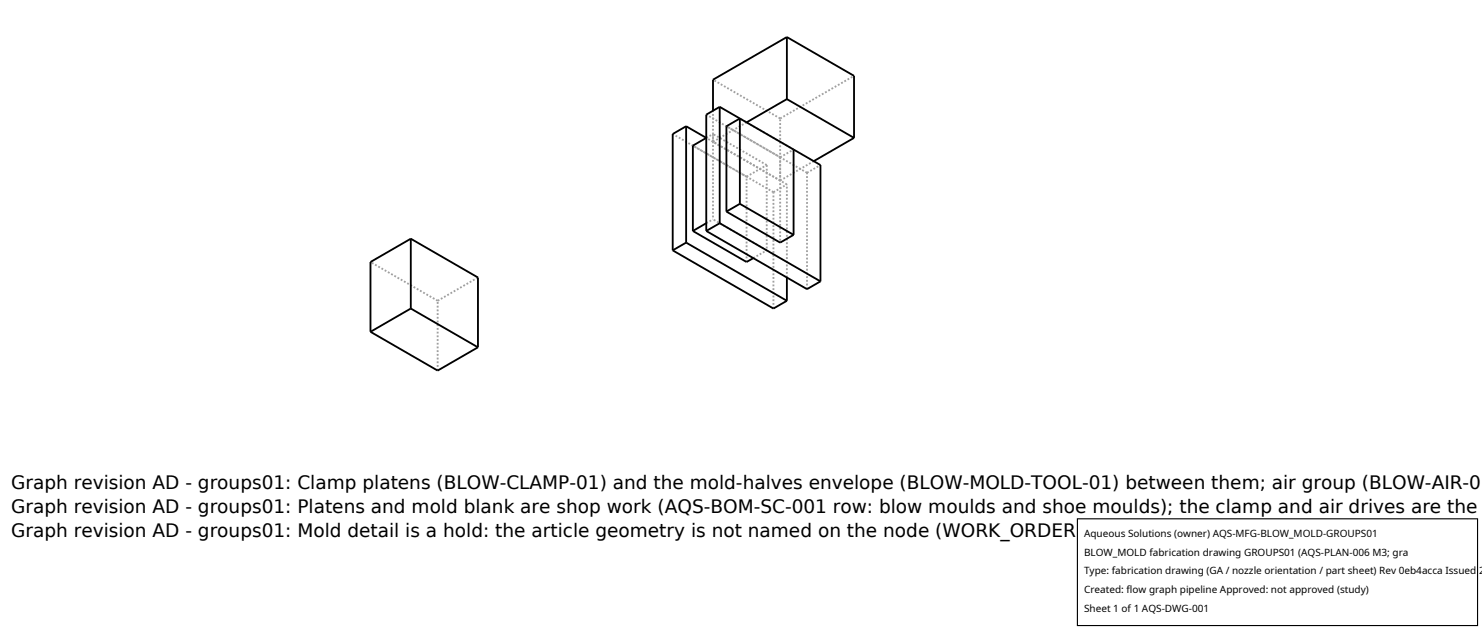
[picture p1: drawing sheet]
<svg xmlns="http://www.w3.org/2000/svg" width="212mm" height="90mm" viewBox="0 0 212 90" stroke-linecap="round" stroke-linejoin="round" font-family="sans-serif">
<defs><g id="words">
<g font-size="2.6">
<text x="1.6" y="69.8">Graph revision AD - groups01: Clamp platens (BLOW-CLAMP-01) and the mold-halves envelope (BLOW-MOLD-TOOL-01) between them; air group (BLOW-AIR-0</text>
<text x="1.6" y="73.3">Graph revision AD - groups01: Platens and mold blank are shop work (AQS-BOM-SC-001 row: blow moulds and shoe moulds); the clamp and air drives are the</text>
<text x="1.6" y="76.7">Graph revision AD - groups01: Mold detail is a hold: the article geometry is not named on the node (WORK_ORDER W12)</text>
</g>
<g font-size="1.4">
<text x="154.8" y="76.6">Aqueous Solutions (owner) AQS-MFG-BLOW_MOLD-GROUPS01</text>
<text x="154.8" y="79.3">BLOW_MOLD fabrication drawing GROUPS01 (AQS-PLAN-006 M3; gra</text>
<text x="154.8" y="82">Type: fabrication drawing (GA / nozzle orientation / part sheet) Rev 0eb4acca Issued 2</text>
<text x="154.8" y="84.7">Created: flow graph pipeline Approved: not approved (study)</text>
<text x="154.8" y="87.4">Sheet 1 of 1 AQS-DWG-001</text>
</g>
</g></defs>
<g fill="none" stroke="#a0a0a0" stroke-width=".26" stroke-dasharray=".3 .3" stroke-linecap="butt">
<path d="M100.9 19.7l.9-.6M101.8 19.1v12.2M111.4 16.9l-9.6-5.5M111.4 16.9l10.6-6.1M100.9 31.9l.9-.6M101.8 20.2v-4.4M101.8 20.2l4.8-2.7M106.6 37.4v-12.2M106.6 25.2l-7.6-4.4M106.6 25.2l2.9-1.6M107.6 36.9l1.9-1.2M109.5 35.7l-7.7-4.4"/>
<path d="M109.5 23.6v12.1M109.5 23.6l-7.7-4.5M110.5 27.4l-14.4-8.3M110.5 27.4l1.9-1.1M111.4 22.5v12.1M111.4 22.5l-7.6-4.5M111.4 22.5l1.9-1.1M111.4 25.8l-9.6-5.6M111.4 25.8v-8.9M111.4 25.8l4.8-2.8M112.4 26.3l-11.5-6.6M112.4 39.6v-13.3"/>
<path d="M113.3 21.4l-7.6-4.5M115.3 24.7l-14.4-8.3M115.3 24.7l1.9-1.1M62.5 42.9l-9.6-5.5M62.5 52.9v-10M62.5 42.9l5.8-3.3M110.5 44.1v-16.7M115.3 41.3v-16.6"/>
</g>
<g fill="none" stroke="#000" stroke-width=".26">
<path d="M98 18l-1.9 1.1v16.6M98 18v16.6M98 18l2.9 1.7-1.9 1.1v12.2M102.8 15.3l-1.9 1.1v16.6M102.8 15.3v16.6M102.8 15.3l10.5 6.1M112.4 5.3v8.9M112.4 5.3l-10.6 6.1v4.4M112.4 14.2l9.6 5.5M112.4 5.3l9.6 5.5v8.9M112.4 14.2l-5.8 3.3M122 19.7l-5.8 3.3"/>
<path d="M58.7 34.1l-5.8 3.3v10M58.7 34.1v10M58.7 34.1l9.6 5.5v10M96.1 35.7l14.4 8.4 1.9-1.2M98 34.6l14.4 8.3M98 34.6l-1.9 1.1M99 33l7.6 4.4 1-.5M100.9 31.9l-1.9 1.1M100.9 33l14.4 8.3 1.9-1.1M102.8 31.9l14.4 8.3M102.8 31.9l-1.9 1.1M103.8 30.2l7.6 4.4 1.9-1.1"/>
<path d="M105.7 29.1l-1.9 1.1M105.7 29.1v-12.2l-1.9 1.1v12.2M105.7 29.1l7.6 4.4M112.4 39.6v3.3M113.3 21.4l3.9 2.2v16.6M113.3 21.4v12.1M52.9 47.4l9.6 5.5 5.8-3.3M58.7 44.1l9.6 5.5M58.7 44.1l-5.8 3.3"/>
</g>
<path d="M153.9 74.1h57.1v15.2h-57.1z" fill="#fff" stroke="#000" stroke-width=".16"/>
<use href="#words"/>
</svg>
